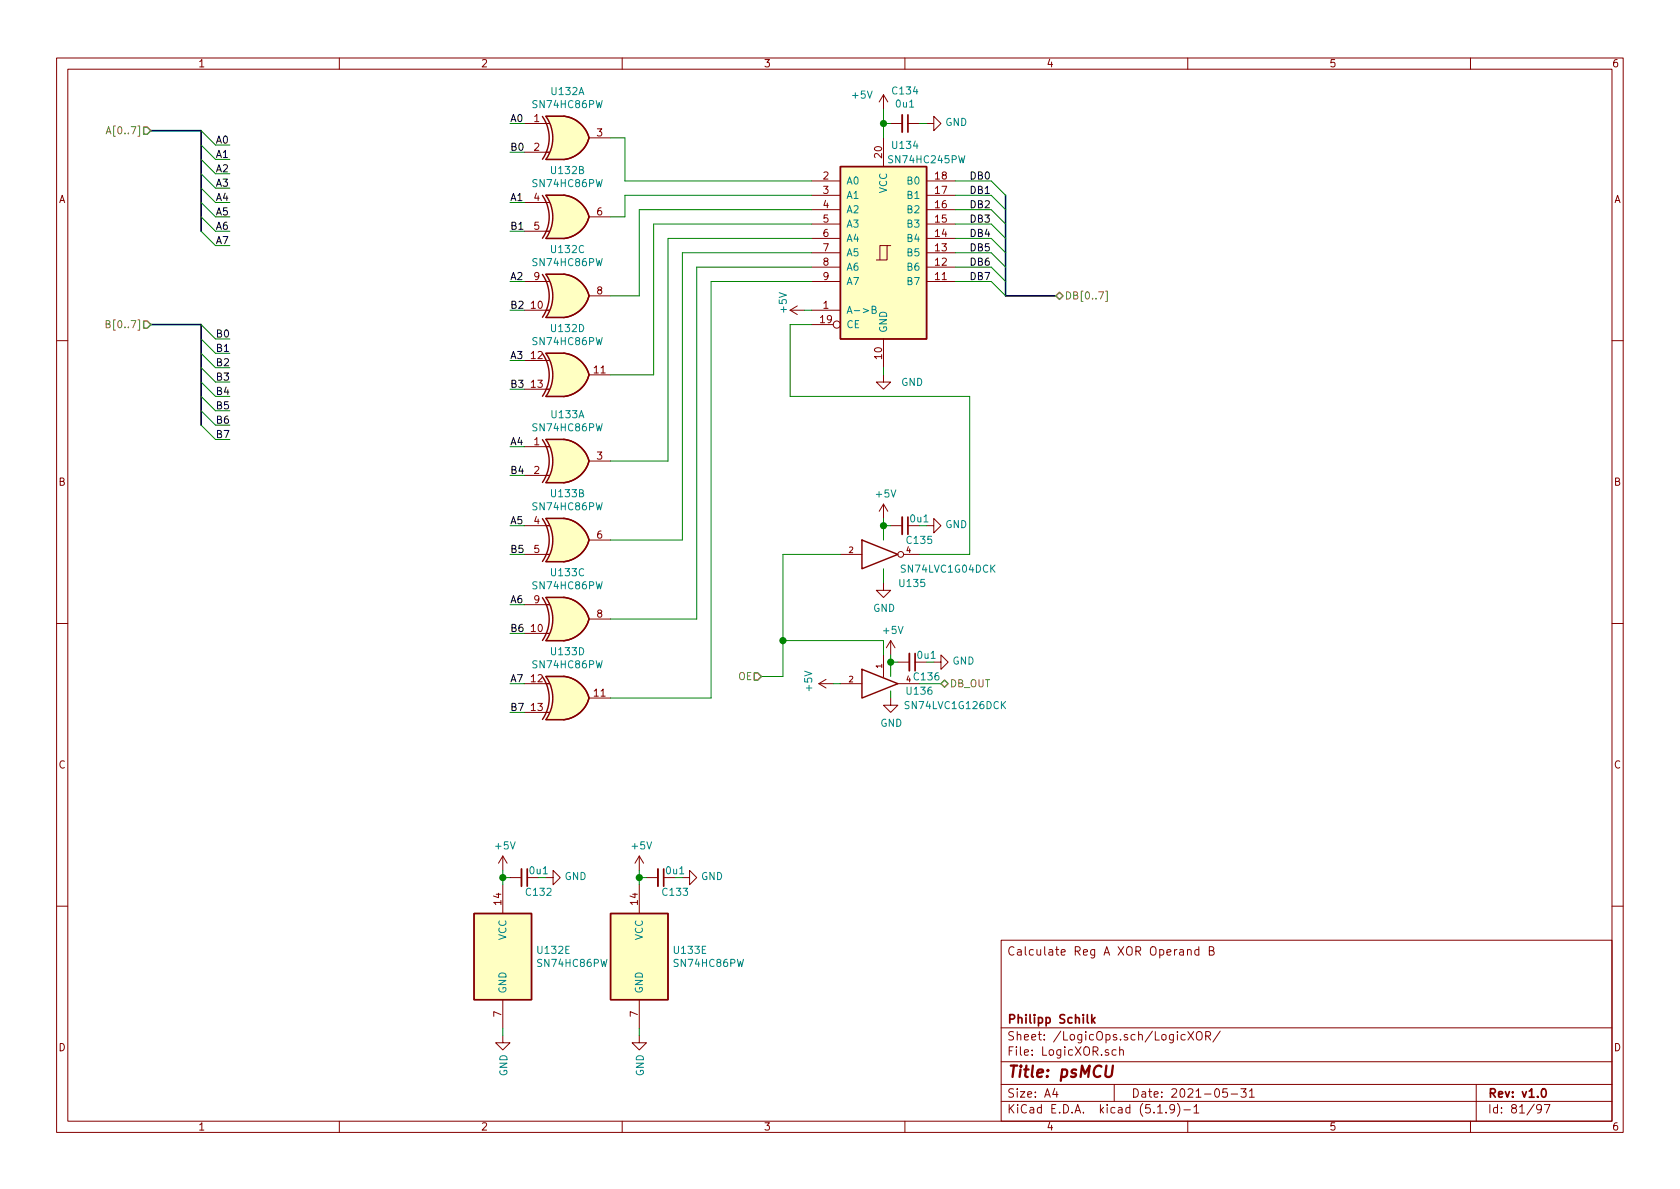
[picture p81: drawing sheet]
<svg xmlns="http://www.w3.org/2000/svg" width="297mm" height="210mm" viewBox="0 0 297 210" stroke-linecap="round" stroke-linejoin="round" font-family="sans-serif">
<defs><g id="words">
<text font-size="2.8" fill="#840000" x="178" y="190.5">Title: psMCU</text>
<g font-size="2.1" fill="#840000">
<text x="178" y="169">Calculate Reg A XOR Operand B</text>
<text x="178" y="184">Sheet: /LogicOps.sch/LogicXOR/</text>
<text x="178" y="181">Philipp Schilk</text>
<text x="178" y="186.7">File: LogicXOR.sch</text>
<text x="178" y="196.9">KiCad E.D.A. kicad (5.1.9)-1</text>
<text x="178" y="194.1">Size: A4</text>
<text x="200" y="194.1">Date: 2021-05-31</text>
<text x="263" y="194.1">Rev: v1.0</text>
<text x="263" y="196.9">Id: 81/97</text>
</g>
<g font-size="1.8" fill="#840000">
<text x="35" y="11.9">1</text>
<text x="85" y="11.9">2</text>
<text x="135" y="11.9">3</text>
<text x="185" y="11.9">4</text>
<text x="235" y="11.9">5</text>
<text x="285" y="11.9">6</text>
<text x="94.4" y="21.6">1</text>
<text x="94.4" y="26.7">2</text>
<text x="105.6" y="24.1">3</text>
<text x="156" y="27.9" transform="rotate(-90 156 27.9)">20</text>
<text x="10.4" y="35.9">A</text>
<text x="94.4" y="35.6">4</text>
<text x="145.6" y="31.7">2</text>
<text x="145.6" y="34.3">3</text>
<text x="165.4" y="34.3">17</text>
<text x="165.4" y="31.7">18</text>
<text x="285.4" y="35.9">A</text>
<text x="94.4" y="40.6">5</text>
<text x="105.6" y="38.1">6</text>
<text x="145.6" y="36.8">4</text>
<text x="145.6" y="39.4">5</text>
<text x="145.6" y="41.9">6</text>
<text x="165.4" y="41.9">14</text>
<text x="165.4" y="39.4">15</text>
<text x="165.4" y="36.8">16</text>
<text x="145.6" y="44.4">7</text>
<text x="145.6" y="47">8</text>
<text x="165.4" y="47">12</text>
<text x="165.4" y="44.4">13</text>
<text x="94.4" y="49.5">9</text>
<text x="105.6" y="52.1">8</text>
<text x="145.6" y="49.5">9</text>
<text x="165.4" y="49.5">11</text>
<text x="94" y="54.6">10</text>
<text x="145.1" y="57.1">19</text>
<text x="145.6" y="54.6">1</text>
<text x="94" y="63.5">12</text>
<text x="156" y="63.4" transform="rotate(-90 156 63.4)">10</text>
<text x="94" y="68.6">13</text>
<text x="105.1" y="66">11</text>
<text x="94.4" y="78.7">1</text>
<text x="94.4" y="83.8">2</text>
<text x="105.6" y="81.3">3</text>
<text x="10.4" y="85.9">B</text>
<text x="285.4" y="85.9">B</text>
<text x="94.4" y="92.7">4</text>
<text x="105.6" y="95.2">6</text>
<text x="94.4" y="97.8">5</text>
<text x="94.4" y="106.7">9</text>
<text x="94" y="111.8">10</text>
<text x="105.6" y="109.2">8</text>
<text x="94" y="120.6">12</text>
<text x="94" y="125.7">13</text>
<text x="105.1" y="123.2">11</text>
<text x="10.4" y="135.9">C</text>
<text x="285.4" y="135.9">C</text>
<text x="88.6" y="160" transform="rotate(-90 88.6 160)">14</text>
<text x="112.8" y="160" transform="rotate(-90 112.8 160)">14</text>
<text x="88.6" y="179.8" transform="rotate(-90 88.6 179.8)">7</text>
<text x="112.8" y="179.8" transform="rotate(-90 112.8 179.8)">7</text>
<text x="10.4" y="185.9">D</text>
<text x="285.4" y="185.9">D</text>
<text x="35" y="199.9">1</text>
<text x="85" y="199.9">2</text>
<text x="135" y="199.9">3</text>
<text x="185" y="199.9">4</text>
<text x="235" y="199.9">5</text>
<text x="285" y="199.9">6</text>
</g>
<g font-size="1.8" fill="#008484">
<text x="97.6" y="16.8">U132A</text>
<text x="150.8" y="17.4">+5V</text>
<text x="157.9" y="16.7">C134</text>
<text x="94.4" y="19.1">SN74HC86PW</text>
<text x="158.5" y="19">0u1</text>
<text x="167.1" y="22.3">GND</text>
<text x="157.5" y="28.9">SN74HC245PW</text>
<text x="157.9" y="26.3">U134</text>
<text x="94.4" y="33.1">SN74HC86PW</text>
<text x="97.6" y="30.8">U132B</text>
<text x="149.6" y="32.6">A0</text>
<text x="149.6" y="35.2">A1</text>
<text x="156.8" y="34.2" transform="rotate(-90 156.8 34.2)">VCC</text>
<text x="160.6" y="35.2">B1</text>
<text x="160.6" y="32.6">B0</text>
<text x="149.6" y="37.7">A2</text>
<text x="149.6" y="40.3">A3</text>
<text x="160.6" y="40.3">B3</text>
<text x="160.6" y="37.7">B2</text>
<text x="94.4" y="47.1">SN74HC86PW</text>
<text x="97.6" y="44.7">U132C</text>
<text x="149.6" y="42.8">A4</text>
<text x="149.6" y="45.3">A5</text>
<text x="149.6" y="47.9">A6</text>
<text x="160.6" y="47.9">B6</text>
<text x="160.6" y="45.3">B5</text>
<text x="160.6" y="42.8">B4</text>
<text x="149.6" y="50.4">A7</text>
<text x="160.6" y="50.4">B7</text>
<text x="97.6" y="58.7">U132D</text>
<text x="139.1" y="55.2" transform="rotate(-90 139.1 55.2)">+5V</text>
<text x="149.6" y="55.5">A-&gt;B</text>
<text x="149.6" y="58">CE</text>
<text x="156.8" y="58.9" transform="rotate(-90 156.8 58.9)">GND</text>
<text x="94.4" y="61">SN74HC86PW</text>
<text x="159.3" y="68.2">GND</text>
<text x="94.4" y="76.3">SN74HC86PW</text>
<text x="97.6" y="74">U133A</text>
<text x="97.6" y="87.9">U133B</text>
<text x="155" y="88">+5V</text>
<text x="94.4" y="90.2">SN74HC86PW</text>
<text x="167.1" y="93.4">GND</text>
<text x="97.6" y="101.9">U133C</text>
<text x="159.6" y="101.3">SN74LVC1G04DCK</text>
<text x="160.5" y="96.2">C135</text>
<text x="94.4" y="104.2">SN74HC86PW</text>
<text x="159.2" y="103.8">U135</text>
<text x="154.4" y="108.2">GND</text>
<text x="156.3" y="112.1">+5V</text>
<text x="94.4" y="118.2">SN74HC86PW</text>
<text x="97.6" y="115.9">U133D</text>
<text x="168.4" y="117.5">GND</text>
<text x="143.6" y="122.1" transform="rotate(-90 143.6 122.1)">+5V</text>
<text x="160.4" y="125.4">SN74LVC1G126DCK</text>
<text x="160.5" y="122.9">U136</text>
<text x="161.7" y="120.3">C136</text>
<text x="155.7" y="128.5">GND</text>
<text x="87.7" y="150.2">+5V</text>
<text x="99.8" y="155.6">GND</text>
<text x="111.8" y="150.2">+5V</text>
<text x="124" y="155.6">GND</text>
<text x="93.1" y="158.4">C132</text>
<text x="117.3" y="158.4">C133</text>
<text x="89.5" y="166.3" transform="rotate(-90 89.5 166.3)">VCC</text>
<text x="113.7" y="166.3" transform="rotate(-90 113.7 166.3)">VCC</text>
<text x="95.2" y="168.7">U132E</text>
<text x="95.3" y="171">SN74HC86PW</text>
<text x="119.3" y="168.7">U133E</text>
<text x="119.4" y="171">SN74HC86PW</text>
<text x="89.5" y="175.8" transform="rotate(-90 89.5 175.8)">GND</text>
<text x="113.7" y="175.8" transform="rotate(-90 113.7 175.8)">GND</text>
<text x="89.7" y="190.3" transform="rotate(-90 89.7 190.3)">GND</text>
<text x="113.8" y="190.3" transform="rotate(-90 113.8 190.3)">GND</text>
</g>
<g font-size="1.8" fill="#848400">
<text x="19.7" y="23.7">A[0..7]</text>
<text x="188.2" y="53">DB[0..7]</text>
<text x="19.7" y="58">B[0..7]</text>
<text x="130.5" y="120.3">OE</text>
<text x="167.9" y="121.5">DB_OUT</text>
</g>
<g font-size="1.8">
<text x="90.2" y="21.6">A0</text>
<text x="38.1" y="25.4">A0</text>
<text x="38.1" y="27.9">A1</text>
<text x="90.2" y="26.7">B0</text>
<text x="38.1" y="35.6">A4</text>
<text x="38.1" y="33">A3</text>
<text x="38.1" y="30.5">A2</text>
<text x="90.2" y="35.6">A1</text>
<text x="171.7" y="31.7">DB0</text>
<text x="171.7" y="34.3">DB1</text>
<text x="38.1" y="38.1">A5</text>
<text x="38.1" y="40.6">A6</text>
<text x="90.2" y="40.6">B1</text>
<text x="171.7" y="36.8">DB2</text>
<text x="171.7" y="41.9">DB4</text>
<text x="171.7" y="39.4">DB3</text>
<text x="38.1" y="43.2">A7</text>
<text x="171.7" y="47">DB6</text>
<text x="171.7" y="44.4">DB5</text>
<text x="90.2" y="49.5">A2</text>
<text x="171.7" y="49.5">DB7</text>
<text x="38.1" y="59.7">B0</text>
<text x="90.2" y="54.6">B2</text>
<text x="38.1" y="64.8">B2</text>
<text x="38.1" y="62.2">B1</text>
<text x="90.2" y="63.5">A3</text>
<text x="38.1" y="69.8">B4</text>
<text x="38.1" y="67.3">B3</text>
<text x="90.2" y="68.6">B3</text>
<text x="38.1" y="77.5">B7</text>
<text x="38.1" y="74.9">B6</text>
<text x="38.1" y="72.4">B5</text>
<text x="90.2" y="83.8">B4</text>
<text x="90.2" y="78.7">A4</text>
<text x="90.2" y="92.7">A5</text>
<text x="90.2" y="97.8">B5</text>
<text x="90.2" y="106.7">A6</text>
<text x="90.2" y="111.8">B6</text>
<text x="90.2" y="125.7">B7</text>
<text x="90.2" y="120.6">A7</text>
</g>
<g font-size="1.8" fill="#008400">
<text x="161" y="92.4">0u1</text>
<text x="162.3" y="116.5">0u1</text>
<text x="93.7" y="154.6">0u1</text>
<text x="117.9" y="154.6">0u1</text>
</g>
<g font-size="1.4" fill="#840000">
<text x="150.1" y="97.8">2</text>
<text x="160.3" y="97.8">4</text>
<text x="156" y="118.2" transform="rotate(-90 156 118.2)">1</text>
<text x="150.1" y="120.6">2</text>
<text x="160.3" y="120.6">4</text>
</g>
</g></defs>
<g fill="none" stroke="#840000" stroke-width=".18">
<path d="M10 10.3h277v189.9h-277zM12 12.2h273v186.1h-273zM60 10.3v1.9M110 10.3v1.9M156.2 16.8v2.5M156.2 16.8l-.8 1.2M156.2 16.8l.8 1.2M160 10.3v1.9M210 10.3v1.9M260 10.3v1.9M92.7 26.9h4.5M92.7 21.8h4.5"/>
<path d="M92.7 35.8h4.5M104.1 24.4h3.8M104.1 38.3h3.8M143.5 39.6h5.1M143.5 37.1h5.1M143.5 34.5h5.1M143.5 32h5.1M156.2 24.4v5.1M157.5 21.8h2M160.5 21.8h2.1M163.8 21.8h1.3v-1.2l1.3 1.2-1.3 1.3v-1.3M163.8 39.6h5.1"/>
<path d="M163.8 37.1h5.1M163.8 34.5h5.1M163.8 32h5.1M92.7 40.9h4.5M92.7 54.9h4.5M92.7 49.8h4.5M104.1 52.3h3.8M139.7 54.9h2.5M139.7 54.9l1.3 .7M141 54.1l-1.3 .8M143.5 54.9h5.1M143.5 49.8h5.1"/>
<path d="M143.5 47.2h5.1M143.5 44.7h5.1M143.5 42.2h5.1M143.5 57.4h3.8M156.2 59.9v5.1M156.8 43.4h-1.2v2.6M157.5 43.4h-.7v2.6h-1.9M163.8 49.8h5.1M163.8 47.2h5.1M163.8 44.7h5.1M163.8 42.2h5.1M10 60.2h2"/>
<path d="M92.7 68.8h4.5M92.7 63.7h4.5M92.7 79h4.5M104.1 66.3h3.8M156.2 66.3v1.3h1.3l-1.3 1.2-1.3-1.2h1.3M285 60.2h2M92.7 98h4.5M92.7 93h4.5M92.7 84.1h4.5M104.1 95.5h3.8M104.1 81.5h3.8M148.6 98h3.8"/>
<path d="M156.2 89.1l-.8 1.3M156.2 89.1v2.6M156.2 89.1l.8 1.3M157.5 93h2M159.8 98h2.8M163.8 93h1.3v-1.3l1.3 1.3-1.3 1.2v-1.2M10 110.3h2M92.7 112h4.5M92.7 106.9h4.5M104.1 109.5h3.8M156.2 103.1v1.3h1.3l-1.3 1.3-1.3-1.3h1.3M156.2 115.8v4"/>
<path d="M157.5 113.3l-.8 1.2M157.5 113.3v2.5M157.5 113.3l.7 1.2M158.7 117.1h2.1M165.1 117.1h1.3v-1.3l1.2 1.3-1.2 1.3v-1.3M285 110.3h2M92.7 120.9h4.5M92.7 126h4.5M104.1 123.4h3.8M144.8 120.9l1.2 .8M144.8 120.9h2.5M146 120.1l-1.2 .8"/>
<path d="M148.6 120.9h3.8M157.5 123.4v1.3h1.2l-1.2 1.3-1.3-1.3h1.3M158.7 120.9h3.9M88.9 151.4v2.5M88.9 156.5v5M88.9 151.4l-.8 1.2M88.9 151.4l.8 1.2M90.2 155.2h2M96.5 155.2h1.3v-1.3l1.3 1.3-1.3 1.3v-1.3M113 151.4l-.7 1.2M113 151.4v2.5M113 156.5v5"/>
<path d="M113 151.4l.8 1.2M114.3 155.2h2M120.6 155.2h1.3v-1.3l1.3 1.3-1.3 1.3v-1.3M10 160.2h2M88.9 176.8v5.1M113 176.8v5.1M177 166.3h108v32h-108zM210 168a.37 .37 0 0 1 .6 .1v.8M210 167.9v1M212 168l-.5-.1-.2 .3v.6l.2 .1 .5-.1M212 167.4v1.5M213.8 168.1h.5l.2-.1 .1-.3-.3-.3h-.5v1.5h.6l.3-.3a.41 .41 0 0 0-.4-.5"/>
<path d="M285 160.2h2M60 198.3v1.9M88.9 183.1v1.3h1.3l-1.3 1.3-1.3-1.3h1.3M110 198.3v1.9M113 183.1v1.3h1.3l-1.3 1.3-1.2-1.3h1.2M160 198.3v1.9M177 194.8h108M177 191.8h108M177 187.8h108M177 181.8h108M186.5 192.5l-.4 1h1M186.8 193v1"/>
<path d="M197 191.8v3M197.3 185.7l-.4-.1-.3 .3 .1 .6 .2 .1 .4-.1M198 185.7a.37 .37 0 0 1 .6 .1v.8M198 185.1v1.5M204.7 196.8h.8M206.2 196.7v.1M207.7 196l-.1 .1a.48 .48 0 0 1-.6 .1l-.2-.2 .2-.6a.48 .48 0 0 1 .6 .1 1.27 1.27 0 0 1-.2 1.2l-.4 .1M208.2 195.1a1.71 1.71 0 0 1 0 2.3M209.3 196.3h1.2M209.5 183l-.4-.1-.3 .3 .1 .6 .2 .1 .4-.1M210 198.3v1.9M210 182.4l1 1.5"/>
<path d="M211 182.4l-1 1.5M211.1 195.8l.4-.5v1.5M211.1 196.8h.9M211.6 182.6a.51 .51 0 0 1 .6-.2 .51 .51 0 0 1 .3 .5v.5a.51 .51 0 0 1-.5 .5 .51 .51 0 0 1-.5-.5zM213.2 183.2l.7-.1 .1-.2v-.3l-.3-.2h-.5v1.5M213.5 183.2l.5 .7M215.7 182.3l-1.2 2M217 192.5h-.7l-.1 .7 .2-.1 .5 .1 .1 .2v.5l-.2 .1-.6-.1M217.7 193.5h1.1M219.4 192.5h.9l-.5 .6 .5 .1v.7l-.3 .1-.6-.1M220.9 193l.4-.5v1.5M220.9 194h.9"/>
<path d="M260 198.3v1.9M261 191.8v6.5M272.5 196l-.1 .2a.48 .48 0 0 1-.6-.1v-.6a.48 .48 0 0 1 .6-.1l.1 .1a1.19 1.19 0 0 1-.2 1.2l-.5 .1M273 195.3h1l-.6 1.5"/>
<circle cx="148" cy="57.4" r=".63"/>
<circle cx="159.3" cy="98" r=".51"/>
</g>
<path d="M160.5 20.3v3.1M160.5 91.4v3.1M161.8 115.6v3M93.2 153.7v3M117.3 153.7v3M192.3 179.4v1.3l.2 .2M193 179.4v1.5M193.6 179.9l-.6 .6M193.2 180.4l.4 .5M272.7 192.7l.2-.2a.81 .81 0 0 1 .6 .6 .81 .81 0 0 1-.3 .8l-.2 .1a.79 .79 0 0 1-.3-1.3z" fill="none" stroke="#840000" stroke-width=".3"/>
<path d="M195.6 188.4l-.2 1.7 .2 .2a.66 .66 0 0 0 1-.2l.2-1.7" fill="none" stroke="#840000" stroke-width=".41"/>
<path d="M159.5 20.3v3.1M159.5 91.4v3.1M160.8 115.6v3M92.2 153.7v3M116.3 153.7v3" fill="none" stroke="#840000" stroke-width=".33"/>
<g fill="none" stroke="#840000" stroke-width=".25">
<path d="M95.9 20.6a6.6 6.6 0 0 1 0 7.6M95.9 34.6a6.6 6.6 0 0 1 0 7.5M96.5 20.6l3.2-.1a5.2 5.2 0 0 1 4.4 3.9M96.5 34.5h3.2a5.2 5.2 0 0 1 4.4 3.8M96.5 20.6a6.6 6.6 0 0 1 0 7.6M96.5 34.6a6.6 6.6 0 0 1 0 7.5M104.1 24.4a5.2 5.2 0 0 1-4.4 3.8h-3.2M104.1 38.4a5.2 5.2 0 0 1-4.4 3.8h-3.2M148.6 29.5h15.2v30.4h-15.2zM95.9 48.5a6.6 6.6 0 0 1 0 7.6M96.5 48.5h3.2a5.2 5.2 0 0 1 4.4 3.8M96.5 48.5a6.6 6.6 0 0 1 0 7.6"/>
<path d="M104.1 52.3a5.2 5.2 0 0 1-4.4 3.9l-3.2-.1M95.9 62.5a6.6 6.6 0 0 1 0 7.6M95.9 77.7a6.6 6.6 0 0 1 0 7.6M96.5 62.5h3.2a5.2 5.2 0 0 1 4.4 3.8M96.5 77.7h3.2a5.2 5.2 0 0 1 4.4 3.8M96.5 62.5a6.6 6.6 0 0 1 0 7.6M96.5 77.7a6.6 6.6 0 0 1 0 7.6M104.1 66.3a5.2 5.2 0 0 1-4.4 3.8h-3.2M95.9 91.7a6.6 6.6 0 0 1 0 7.6M96.5 91.7h3.2a5.2 5.2 0 0 1 4.4 3.8M96.5 91.7a6.6 6.6 0 0 1 0 7.6M104.1 95.5a5.2 5.2 0 0 1-4.4 3.8h-3.2"/>
<path d="M104.1 81.6a5.2 5.2 0 0 1-4.4 3.8l-3.2-.1M152.4 95.5l6.3 2.5-6.3 2.6zM95.9 119.7a6.6 6.6 0 0 1 0 7.5M95.9 105.7a6.6 6.6 0 0 1 0 7.6M96.5 119.6h3.2a5.2 5.2 0 0 1 4.4 3.8M96.5 105.7l3.2-.1a5.2 5.2 0 0 1 4.4 3.8M96.5 119.7a6.6 6.6 0 0 1 0 7.5M96.5 105.7a6.6 6.6 0 0 1 0 7.6M104.1 109.5a5.2 5.2 0 0 1-4.4 3.8h-3.2M152.4 118.4l6.3 2.5-6.3 2.5zM104.1 123.5a5.2 5.2 0 0 1-4.4 3.8l-3.2-.1M83.8 161.5h10.2v15.3h-10.2z"/>
<path d="M107.9 161.5h10.2v15.3h-10.2z"/>
</g>
<g fill="#ffffc2" stroke="#ffffc2" stroke-width=".18">
<path d="M107.9 161.5h10.2v15.3h-10.2z"/>
<path d="M99.7 119.6a5.2 5.2 0 0 1 4.4 3.8l-5 1.4z"/>
<path d="M99.1 122.1l5 1.4a5.2 5.2 0 0 1-4.4 3.8z"/>
<path d="M96.5 127.2h3.2z"/>
<path d="M96.5 119.6h3.2z"/>
<path d="M96.5 119.6h3.2v7.6h-3.2a6.7 6.7 0 0 0 0-7.6z"/>
<path d="M99.7 105.6a5.2 5.2 0 0 1 4.4 3.8l-5 1.4z"/>
<path d="M99.1 108.1l5 1.4a5.2 5.2 0 0 1-4.4 3.8z"/>
<path d="M96.5 113.3h3.2z"/>
<path d="M96.5 105.7h3.2z"/>
<path d="M96.5 105.7h3.2v7.6h-3.2a6.7 6.7 0 0 0 0-7.6z"/>
<path d="M99.7 20.5a5.2 5.2 0 0 1 4.4 3.9l-5 1.3z"/>
<path d="M99.1 23.1l5 1.3a5.2 5.2 0 0 1-4.4 3.8z"/>
<path d="M96.5 28.2h3.2z"/>
<path d="M96.5 20.6h3.2z"/>
<path d="M96.5 20.6h3.2v7.6h-3.2a6.7 6.7 0 0 0 0-7.6z"/>
<path d="M99.7 34.5a5.2 5.2 0 0 1 4.4 3.8l-5 1.4z"/>
<path d="M99.1 37l5 1.4a5.2 5.2 0 0 1-4.4 3.8z"/>
<path d="M96.5 42.2h3.2z"/>
<path d="M96.5 34.5h3.2z"/>
<path d="M96.5 34.5h3.2v7.7h-3.2a6.7 6.7 0 0 0 0-7.7z"/>
<path d="M99.7 48.5a5.2 5.2 0 0 1 4.4 3.8l-5 1.3z"/>
<path d="M99.1 51l5 1.3a5.2 5.2 0 0 1-4.4 3.9z"/>
<path d="M96.5 56.1h3.2z"/>
<path d="M96.5 48.5h3.2z"/>
<path d="M96.5 48.5h3.2v7.6h-3.2a6.7 6.7 0 0 0 0-7.6z"/>
<path d="M99.7 91.7a5.2 5.2 0 0 1 4.4 3.8l-5 1.3z"/>
<path d="M99.1 94.2l5 1.3a5.2 5.2 0 0 1-4.4 3.8z"/>
<path d="M96.5 99.3h3.2z"/>
<path d="M96.5 91.7h3.2z"/>
<path d="M96.5 91.7h3.2v7.6h-3.2a6.7 6.7 0 0 0 0-7.6z"/>
<path d="M99.7 62.5a5.2 5.2 0 0 1 4.4 3.8l-5 1.3z"/>
<path d="M99.1 65l5 1.3a5.2 5.2 0 0 1-4.4 3.8z"/>
<path d="M96.5 70.1h3.2z"/>
<path d="M96.5 62.5h3.2z"/>
<path d="M96.5 62.5h3.2v7.6h-3.2a6.7 6.7 0 0 0 0-7.6z"/>
<path d="M83.8 161.5h10.2v15.3h-10.2z"/>
<path d="M99.7 77.7a5.2 5.2 0 0 1 4.4 3.8l-5 1.3z"/>
<path d="M99.1 80.2l5 1.4a5.2 5.2 0 0 1-4.4 3.8z"/>
<path d="M96.5 85.3h3.2z"/>
<path d="M96.5 77.7h3.2z"/>
<path d="M96.5 77.7h3.2v7.6h-3.2a6.7 6.7 0 0 0 0-7.6z"/>
<path d="M148.6 29.5h15.2v30.4h-15.2z"/>
</g>
<path d="M154.2 54.8l.6-.1v-.4l-.6-.2v1.3h.5l.2-.2v-.2l-.3-.2" fill="none" stroke="#008484" stroke-width=".18"/>
<path d="M26.7 23.1h8.9v17.8M177.8 34.5v17.8h8.9M26.7 57.4h8.9v17.8" fill="none" stroke="#000084" stroke-width=".3"/>
<g fill="none" stroke="#008400" stroke-width=".18">
<path d="M156.2 19.3v5.1M35.6 25.6l2.5 2.6h2.5M35.6 23.1l2.5 2.5M35.6 28.2l2.5 2.5M35.6 30.7l2.5 2.6M35.6 33.3l2.5 2.5M35.6 35.8l2.5 2.5M35.6 38.3l2.5 2.6M90.2 35.8h2.5M107.9 24.4h2.6v7.6h33M143.5 34.5h-33v3.8h-2.6M143.5 39.6h-27.9v26.7h-7.7"/>
<path d="M143.5 37.1h-30.5v15.2h-5.1M156.2 21.8h1.3M162.6 21.8h1.2M168.9 39.6h6.4l2.5 2.6M168.9 34.5h6.4l2.5 2.6M168.9 37.1h6.4l2.5 2.5M168.9 32h6.4l2.5 2.5M35.6 59.9l2.5 2.6h2.5M35.6 57.4l2.5 2.5M35.6 40.9l2.5 2.5M90.2 40.9h2.5M142.2 54.9h1.3"/>
<path d="M143.5 42.2h-25.4v39.3h-10.2M143.5 57.4h-3.8v12.7h31.7v27.9h-8.8M143.5 49.8h-17.8v73.6h-17.8M143.5 44.7h-22.9v50.8h-12.7M143.5 47.2h-20.3v62.3h-15.3M168.9 42.2h6.4l2.5 2.5M168.9 49.8h6.4l2.5 2.5M168.9 44.7h6.4l2.5 2.5M168.9 47.2h6.4l2.5 2.6M35.6 75.2l2.5 2.5M35.6 67.6l2.5 2.5M35.6 65l2.5 2.6"/>
<path d="M35.6 62.5l2.5 2.5M35.6 70.1l2.5 2.5M35.6 72.6l2.5 2.6M156.2 65v1.3M148.6 98h-10.2v21.6h-3.8M156.2 91.7v3.8M156.2 93h1.3M138.4 113.3h17.8v2.5M156.2 100.6v2.5M157.5 115.8v3.8M157.5 117.1h1.2M147.3 120.9h1.3"/>
<path d="M157.5 122.2v1.2M162.6 120.9h3.8M88.9 153.9v2.6M88.9 155.2h1.3M113 155.2h1.3M113 153.9v2.6M88.9 181.9v1.2M113 181.9v1.2"/>
</g>
<path d="M25.4 22.5h.6l.7 .6-.7 .6h-.6zM25.4 56.8h.6l.7 .6-.7 .6h-.6zM186.7 52.3l.6-.6 .7 .6-.7 .7zM133.3 119h.7l.6 .6-.6 .7h-.7zM166.4 120.9l.6-.6 .6 .6-.6 .6z" fill="none" stroke="#848400" stroke-width=".25"/>
<path d="M18.8 23.7l.4-1.3 .4 1.3M18.9 23.3h.6M18.8 57.3l.5-.1 .1-.2v-.2l-.6-.1v1.3h.5l.1-.2 .1-.3-.3-.2M194.3 51.6h.8l-.5 1.3M195.5 51.5h.3v1.8h-.3" fill="none" stroke="#848400" stroke-width=".18"/>
<g fill="#008400" stroke="#008400" stroke-width=".25">
<circle cx="138.4" cy="113.3" r=".51"/>
<circle cx="157.5" cy="117.1" r=".51"/>
<circle cx="156.2" cy="93" r=".51"/>
<circle cx="113" cy="155.2" r=".51"/>
<circle cx="88.9" cy="155.2" r=".51"/>
<circle cx="156.2" cy="21.8" r=".51"/>
</g>
<use href="#words"/>
</svg>
